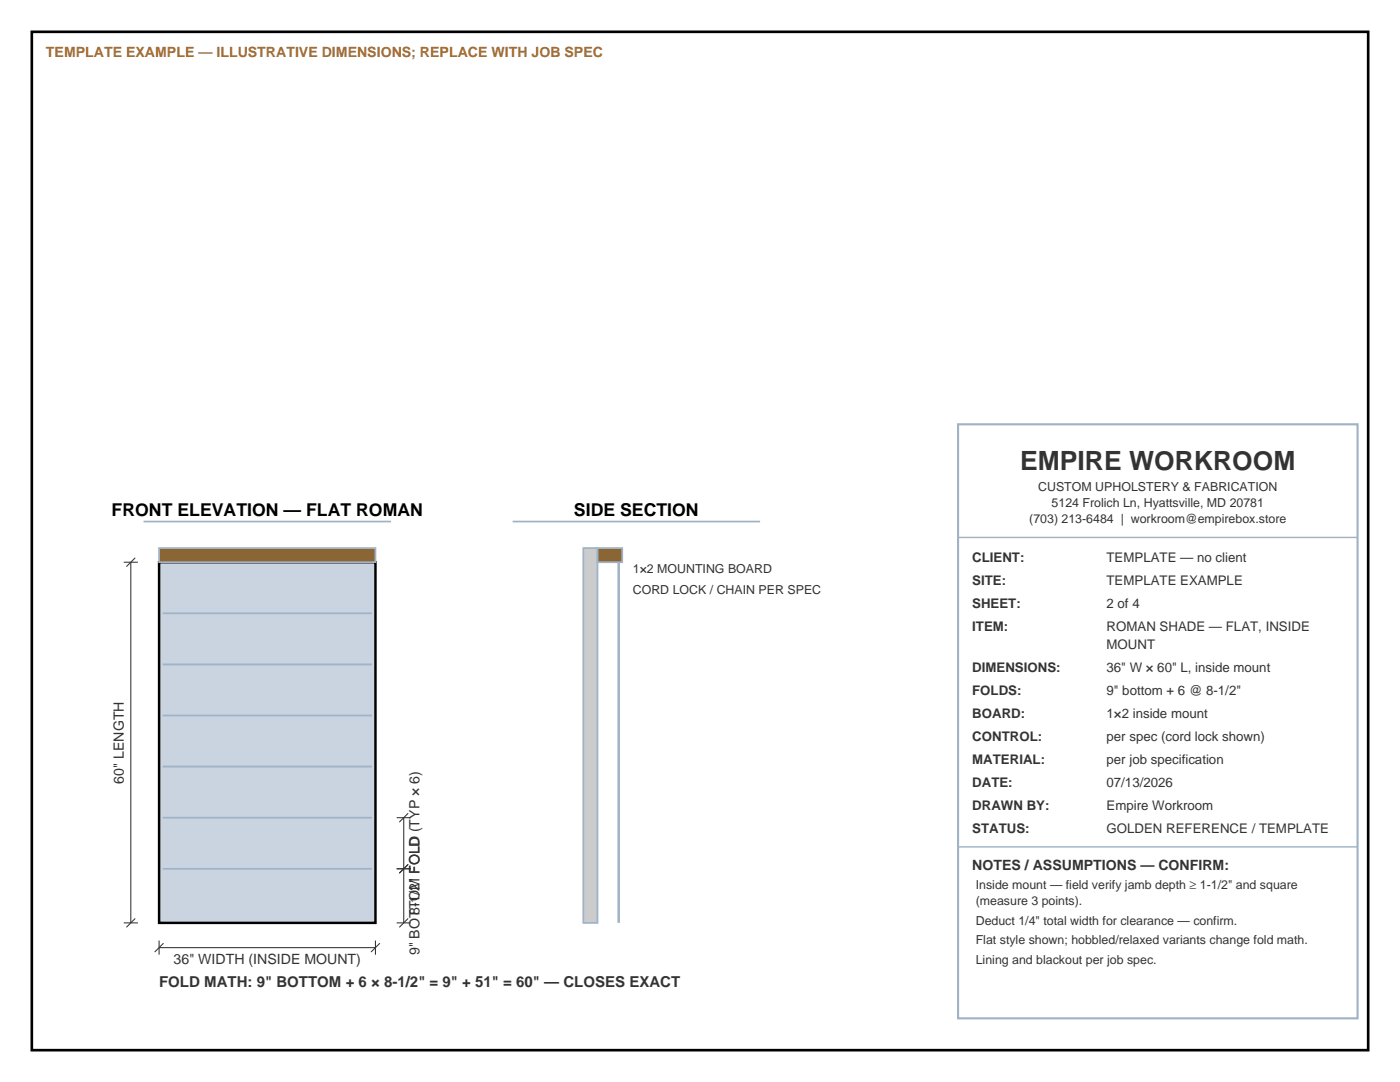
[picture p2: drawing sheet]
<svg xmlns="http://www.w3.org/2000/svg" width="279mm" height="216mm" viewBox="0 0 279 216" stroke-linecap="round" stroke-linejoin="round" font-family="sans-serif">
<defs><g id="words">
<text font-size="5.3" fill="#333" x="203.6" y="93.8">EMPIRE WORKROOM</text>
<g font-size="3.5">
<text x="22.3" y="103">FRONT ELEVATION — FLAT ROMAN</text>
<text x="114.6" y="103">SIDE SECTION</text>
</g>
<text font-size="3" fill="#333" x="31.7" y="196.8">FOLD MATH: 9&quot; BOTTOM + 6 × 8-1/2&quot; = 9&quot; + 51&quot; = 60&quot; — CLOSES EXACT</text>
<text font-size="2.8" fill="#aa6c2c" x="9.2" y="11.3">TEMPLATE EXAMPLE — ILLUSTRATIVE DIMENSIONS; REPLACE WITH JOB SPEC</text>
<g font-size="2.8" fill="#333">
<text x="24.7" y="156.4" transform="rotate(-90 24.7 156.4)">60&quot; LENGTH</text>
<text x="194" y="173.6">NOTES / ASSUMPTIONS — CONFIRM:</text>
<text x="83.7" y="182.6" transform="rotate(-90 83.7 182.6)">8-1/2&quot; FOLD (TYP × 6)</text>
<text x="83.7" y="190.6" transform="rotate(-90 83.7 190.6)">9&quot; BOTTOM FOLD</text>
<text x="34.7" y="192.3">36&quot; WIDTH (INSIDE MOUNT)</text>
</g>
<g font-size="2.6" fill="#333">
<text x="194" y="112.2">CLIENT:</text>
<text x="220.8" y="112.2">TEMPLATE — no client</text>
<text x="194" y="116.8">SITE:</text>
<text x="220.8" y="116.8">TEMPLATE EXAMPLE</text>
<text x="194" y="121.4">SHEET:</text>
<text x="194" y="125.9">ITEM:</text>
<text x="220.8" y="121.4">2 of 4</text>
<text x="220.8" y="125.9">ROMAN SHADE — FLAT, INSIDE</text>
<text x="220.8" y="129.5">MOUNT</text>
<text x="194" y="134.1">DIMENSIONS:</text>
<text x="220.8" y="134.1">36&quot; W × 60&quot; L, inside mount</text>
<text x="194" y="138.6">FOLDS:</text>
<text x="194" y="143.2">BOARD:</text>
<text x="220.8" y="138.6">9&quot; bottom + 6 @ 8-1/2&quot;</text>
<text x="220.8" y="143.2">1×2 inside mount</text>
<text x="194" y="147.8">CONTROL:</text>
<text x="220.8" y="147.8">per spec (cord lock shown)</text>
<text x="194" y="152.4">MATERIAL:</text>
<text x="220.8" y="152.4">per job specification</text>
<text x="194" y="157">DATE:</text>
<text x="194" y="161.6">DRAWN BY:</text>
<text x="220.8" y="157">07/13/2026</text>
<text x="220.8" y="161.6">Empire Workroom</text>
<text x="194" y="166.2">STATUS:</text>
<text x="220.8" y="166.2">GOLDEN REFERENCE / TEMPLATE</text>
</g>
<g font-size="2.5" fill="#333">
<text x="207.2" y="98.1">CUSTOM UPHOLSTERY &amp; FABRICATION</text>
<text x="209.9" y="101.2">5124 Frolich Ln, Hyattsville, MD 20781</text>
<text x="205.4" y="104.4">(703) 213-6484 | workroom@empirebox.store</text>
<text x="126.3" y="114.3">1×2 MOUNTING BOARD</text>
<text x="126.3" y="118.5">CORD LOCK / CHAIN PER SPEC</text>
<text x="194.7" y="177.4">Inside mount — field verify jamb depth ≥ 1-1/2&quot; and square</text>
<text x="194.7" y="180.6">(measure 3 points).</text>
<text x="194.7" y="184.5">Deduct 1/4&quot; total width for clearance — confirm.</text>
<text x="194.7" y="188.4">Flat style shown; hobbled/relaxed variants change fold math.</text>
<text x="194.7" y="192.3">Lining and blackout per job spec.</text>
</g>
</g></defs>
<path d="M6.3 6.3h266.7v203.2h-266.7z" fill="none" stroke="#000" stroke-width=".53"/>
<path d="M31.7 112.2h43.2v71.9h-43.2z" fill-rule="evenodd" fill="#c9d4e0" stroke="#000" stroke-width=".49"/>
<path d="M32.5 132.6h41.7M32.5 122.4h41.7M32.5 153h41.7M32.5 142.8h41.7M32.5 173.4h41.7M32.5 163.2h41.7" fill="none" stroke="#9fb2c6" stroke-width=".35"/>
<path d="M31.7 109.4h43.2v2.8h-43.2z" fill-rule="evenodd" fill="#8b6534" stroke="#9fb2c6" stroke-width=".35"/>
<g fill="none" stroke="#333" stroke-width=".21">
<path d="M24.7 112.2h2.8M26.1 112.2v71.9M27 111.3l-1.8 1.8M79.2 173.4h2.8M79.2 163.2h2.8M80.6 163.2v20.9M81.5 172.5l-1.8 1.7M81.5 162.3l-1.8 1.7M24.7 184.1h2.8M27 183.3l-1.8 1.7M31.7 189.1h43.2M31.7 187.7v2.8"/>
<path d="M32.6 188.2l-1.7 1.8M74.9 187.7v2.8M75.8 188.2l-1.8 1.8M79.2 184.1h2.8M81.5 183.3l-1.8 1.7"/>
</g>
<path d="M28.6 104.1h49.4" fill="none" stroke="#9fb2c6" stroke-width=".35"/>
<path d="M116.4 109.4h2.8v74.7h-2.8z" fill-rule="evenodd" fill="#ccc" stroke="#9fb2c6" stroke-width=".35"/>
<path d="M119.2 109.4h5v2.8h-5z" fill-rule="evenodd" fill="#8b6534" stroke="#9fb2c6" stroke-width=".35"/>
<path d="M123.5 112.2v71.9" fill="none" stroke="#9fb2c6" stroke-width=".49"/>
<path d="M102.3 104.1h49.4" fill="none" stroke="#9fb2c6" stroke-width=".35"/>
<path d="M191.2 84.7h79.7v118.5h-79.7z" fill="none" stroke="#9fb2c6" stroke-width=".42"/>
<path d="M191.2 107.2h79.7M191.2 169h79.7" fill="none" stroke="#9fb2c6" stroke-width=".28"/>
<use href="#words"/>
</svg>
